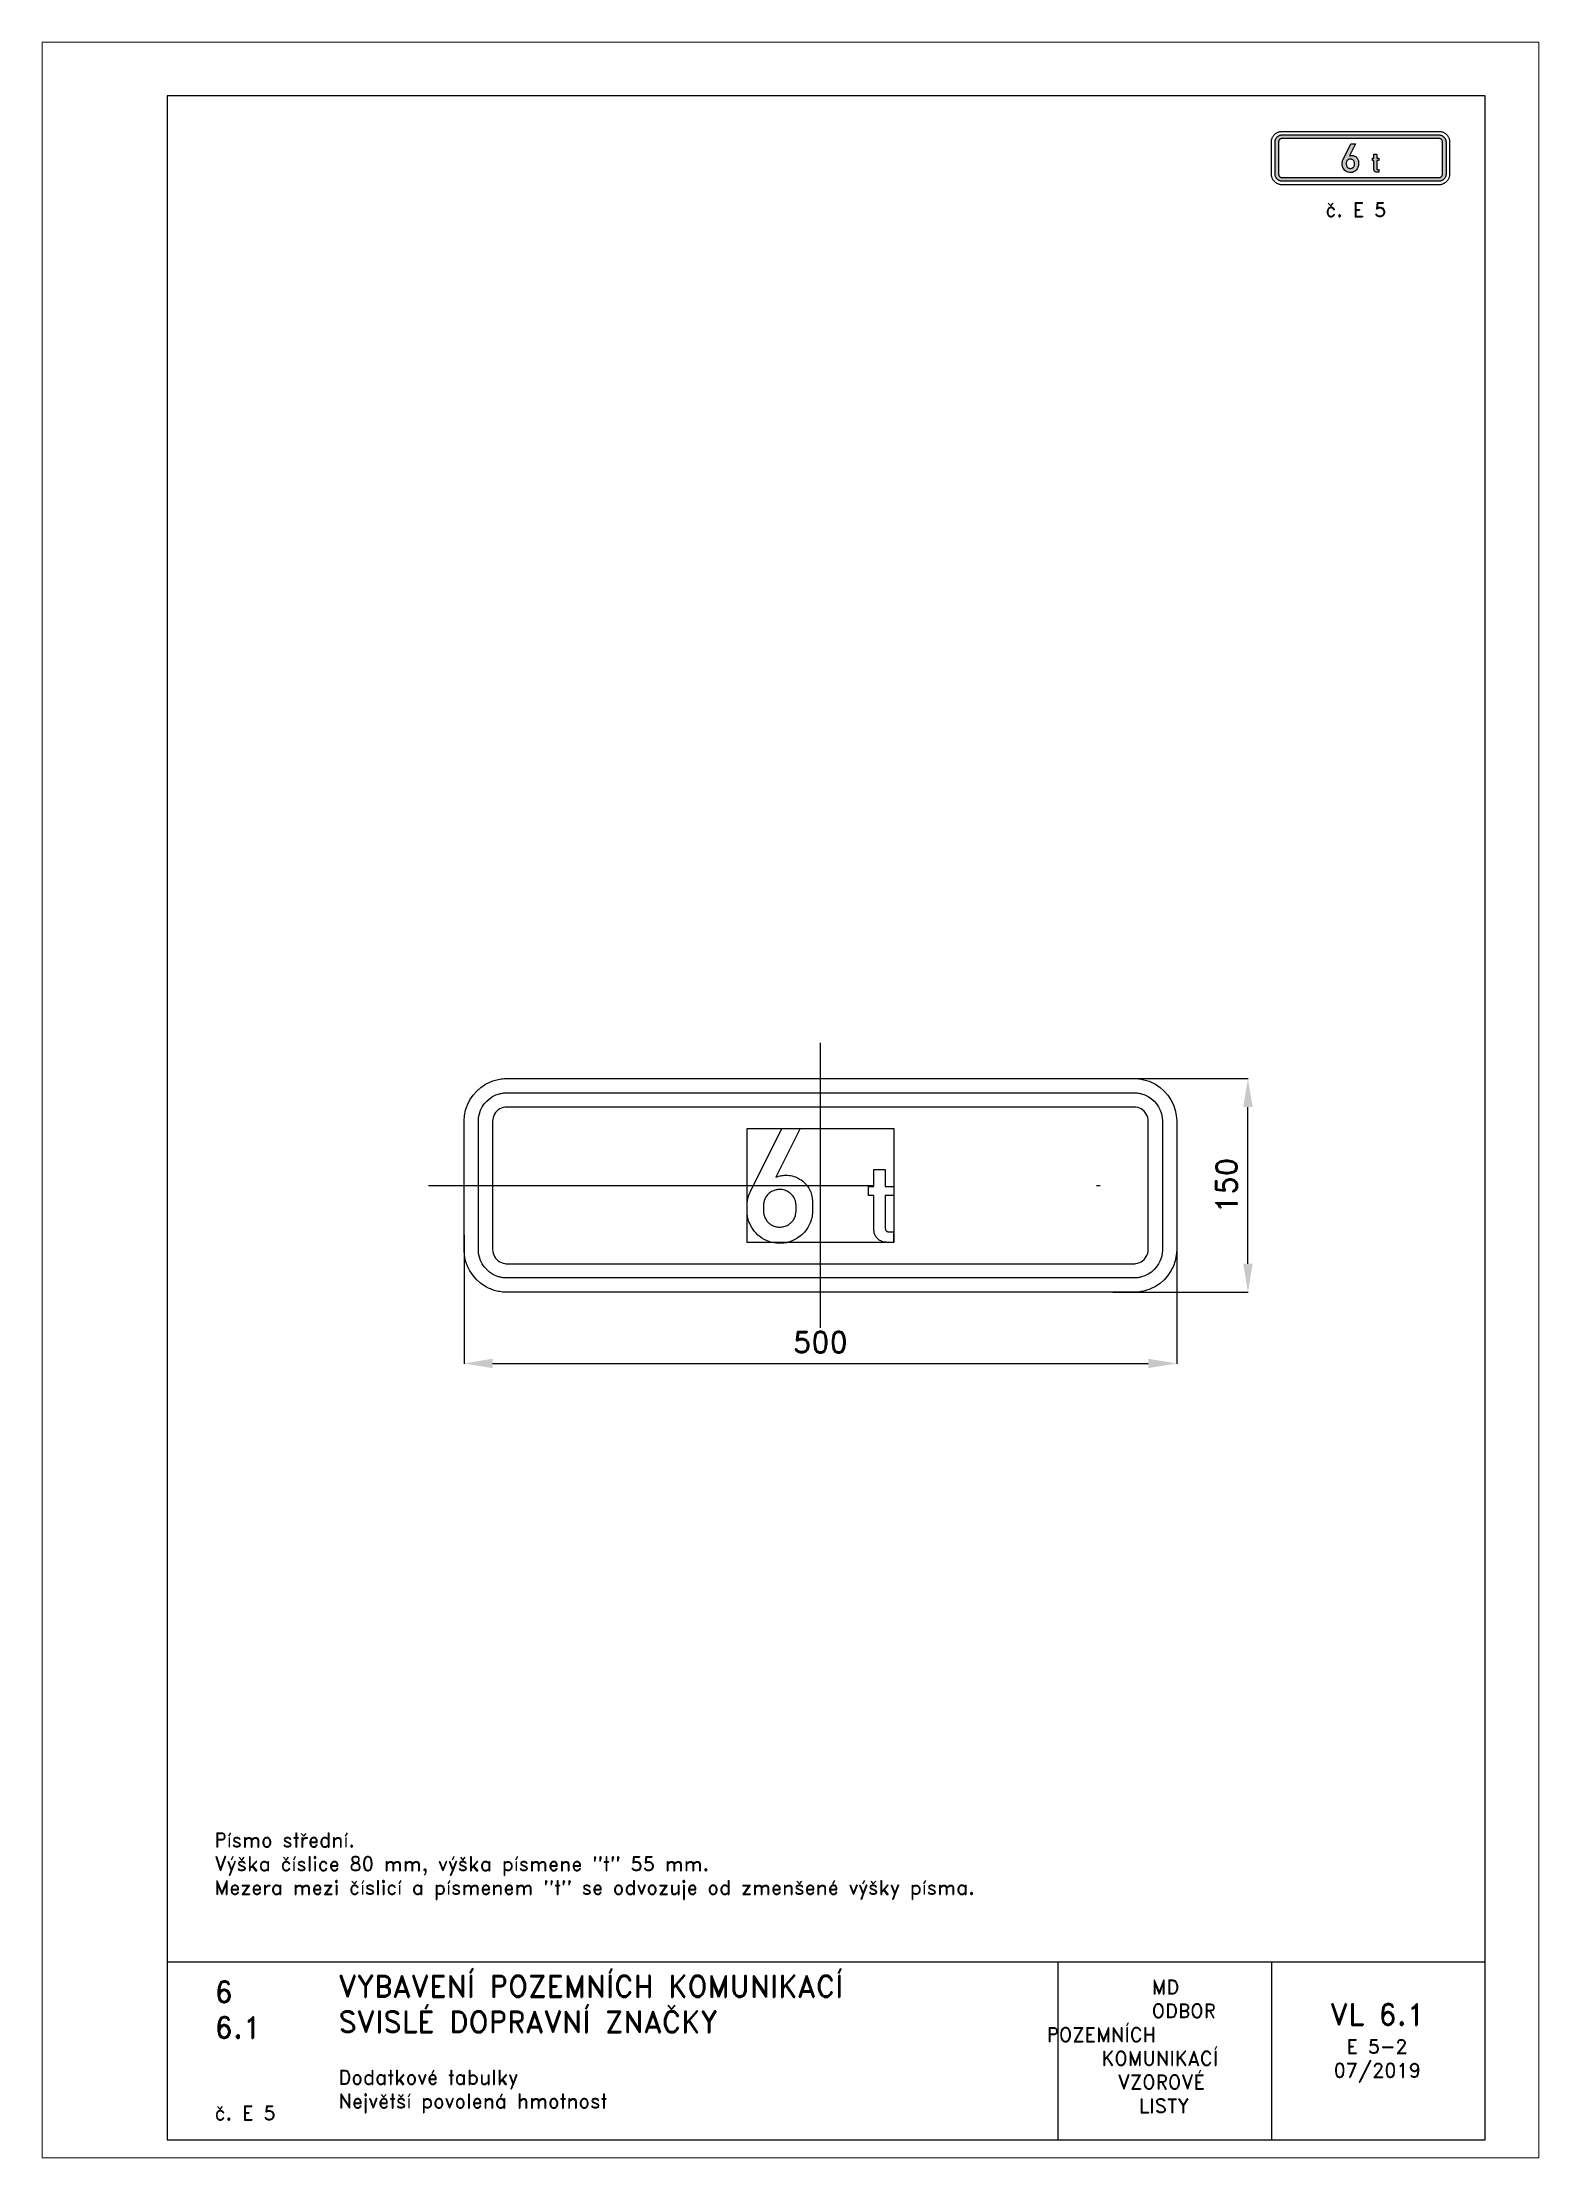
# Paper-space layout 'E 5-2' of a CAD drawing. Header units: millimetres. Extents: x 0 to 210, y 0 to 297.
# The model-space entities are those that its viewports show. They can reach past a viewport. Long polylines and large blocks are cut down to what shows.
import ezdxf

# ---------------------------------------------------------------- set-up
doc = ezdxf.new("R2010")
doc.units = ezdxf.units.MM
doc.header["$LTSCALE"] = 5
doc.linetypes.add('ČERCHOVANÁX2', pattern=[2, 1, -0.5, 0, -0.5])
doc.linetypes.add('ČÁRKOVANÁX2', pattern=[1.5, 1, -0.5])
for name, color, linetype in [('Kóty', 2, 'Continuous'), ('Rozpiska', 7, 'Continuous'), ('Značka', 7, 'Continuous')]:
    doc.layers.add(name, color=color, linetype=linetype)
doc.layers.add('Rámeček', color=6, linetype='Continuous', plot=False)
doc.styles.get("Standard").update_dxf_attribs({"font": 'romand.shx', "height": 15})
doc.dimstyles.get("Standard").update_dxf_attribs({"dimtxt": 15, "dimasz": 20, "dimexe": 0.18, "dimexo": 0.0625, "dimgap": 7.5, "dimtad": 1, "dimdec": 0, "dimzin": 0, "dimdsep": 46, "dimtxsty": 'Standard', "dimcen": 0.09, "dimadec": 0, "dimazin": 0, "dimtfac": 1, "dimtdec": 0, "dimtofl": 0, "dimtmove": 0, "dimatfit": 3, "dimfxl": 1, "dimtolj": 1, "dimtzin": 0, "dimarcsym": 0})

psp = doc.layouts.new('E 5-2')

# ---------------------------------------------------------------- texts
at = {"layer": 'Rozpiska', "color": 7, "attachment_point": 1}
for s, width, gutter_width, heights, insert, char_height in [('\\pi7.54762;č. E 5', 25, 75, [0], (172.5, 274.5), 2), ('\\PPísmo střední.{\\H1.83333x; }\\PVýška číslice 80 mm, výška písmene "t" 55 mm.{\\H1.74603x; }\\PMezera mezi číslicí a písmenem "t" se odvozuje od zmenšené výšky písma.{\\H1.9418x; }', 166.2378, 100, [0], (24.17, 48.94), 2), ('6', 149.0422, 100, [0], (24.17, 24.77), 3), ('{\\C6;VYBAVENÍ POZEMNÍCH KOMUNIKACÍ\\P}SVISLÉ DOPRAVNÍ ZNAČKY{\\H1.34524x; }', 149.0422, 100, [0], (41.56, 25.56), 3), ('\\pi14.7414;{\\C6;MD\\P\\pi2.36044;}ODBOR POZEMNÍCH{\\H1.57143x; }\\P\\pi7.69378;KOMUNIKACÍ{\\H1.5x; }\\P\\pi9.97949;{\\C6;VZOROVÉ\\H1.47619x; \\H0.67742x;\\P\\pi12.93187;LISTY\\H1.26984x; }', 33.1018, 100, [0], (140.95, 24.95), 2), ('\\pi1.03113;{\\H1.5x;\\C6;VL 6.1\\P\\pi3.36444;\\H0.66667x;E 5-2\\H1.66666x; \\H0.6x;\\P\\pi1.5549;07/2019\\H1.80159x; }', 16.0623, 100, [0], (179.66, 21.61), 2), ('6.1', 149.0422, 100, [0], (24.17, 19.78), 3), ('{\\C6;Dodatkové tabulky\\P}Největší povolená hmotnost{\\H1.83333x; }', 149.0422, 100, [0], (41.56, 12.29), 2), ('{\\C6;č. E 5}', 18.3305, 100, [2.67], (24.17, 7.28), 2)]:
    psp.add_mtext_dynamic_manual_height_columns(s, width=width, gutter_width=gutter_width, heights=heights, dxfattribs=dict(at, insert=insert, char_height=char_height))

msp = doc.modelspace()

# ---------------------------------------------------------------- blocks, each defined once
blk = doc.blocks.new('*D0')
at = {"layer": 'Defpoints', "color": 0, "transparency": 16777216}
for p in [(205, 75), (300, 75), (205, -75)]:
    blk.add_point(p, dxfattribs=at)
at = {"layer": 'Kóty', "color": 0, "lineweight": -2, "transparency": 16777216}
for p, q in [((205.1, 75), (300.2, 75)), ((300, -55), (300, 55)), ((205.1, -75), (300.2, -75))]:
    blk.add_line(p, q, dxfattribs=at)
at = {"layer": 'Kóty', "color": 0, "transparency": 16777216}
for points in [[(296.7, 55), (303.3, 55), (300, 75)], [(296.7, -55), (303.3, -55), (300, -75)]]:
    blk.add_solid(points, dxfattribs=at)
at = {"layer": 'Kóty', "color": 0, "transparency": 16777216, "insert": (285, 0), "char_height": 15, "attachment_point": 5, "rotation": 90}
blk.add_mtext('\\A1;150', dxfattribs=at)
blk = doc.blocks.new('*D1')
at = {"layer": 'Defpoints', "color": 0, "transparency": 16777216}
for p in [(-250, -34.7), (250, -34.7), (250, -125)]:
    blk.add_point(p, dxfattribs=at)
at = {"layer": 'Kóty', "color": 0, "lineweight": -2, "transparency": 16777216}
for p, q in [((-250, -34.8), (-250, -125.2)), ((250, -34.8), (250, -125.2)), ((-230, -125), (230, -125))]:
    blk.add_line(p, q, dxfattribs=at)
at = {"layer": 'Kóty', "color": 0, "transparency": 16777216}
for points in [[(-230, -121.7), (-230, -128.3), (-250, -125)], [(230, -121.7), (230, -128.3), (250, -125)]]:
    blk.add_solid(points, dxfattribs=at)
at = {"layer": 'Kóty', "color": 0, "transparency": 16777216, "insert": (0, -110), "char_height": 15, "attachment_point": 5}
blk.add_mtext('\\A1;500', dxfattribs=at)

# ---------------------------------------------------------------- dimensions: what is measured, and where the dimension line sits
at = {"layer": 'Kóty'}
dim = msp.add_linear_dim(base=(300, 75), p1=(205, -75), p2=(205, 75), angle=90, dimstyle='Standard', dxfattribs=at)
dim.commit()
dim.dimension.update_dxf_attribs({"geometry": '*D0', "text_midpoint": (285, 0)})
dim = msp.add_linear_dim(base=(250, -125), p1=(-250, -34.746), p2=(250, -34.746), dimstyle='Standard', dxfattribs=at)
dim.commit()
dim.dimension.update_dxf_attribs({"geometry": '*D1', "text_midpoint": (0, -110)})

# ---------------------------------------------------------------- linework, layer by layer
at = {"layer": 'Značka', "color": 6, "linetype": 'ČERCHOVANÁX2', "ltscale": 2.5}
for points in [[(0, -100), (0, 100)], [(-275, 0), (275, 0)]]:
    msp.add_lwpolyline(points, dxfattribs=at)
at = {"layer": 'Značka', "color": 5}
for points in [[(-220, -75), (-220.12, -75), (-220.24, -74.999, -0.0321804), (-224.11, -74.728, -0.0354327), (-227.92, -73.937, -0.0362829), (-231.6, -72.692, -0.0344603), (-235.07, -70.941), (-238.3, -68.785), (-241.21, -66.213), (-243.79, -63.302), (-245.94, -60.068), (-247.68, -56.595), (-248.94, -52.916), (-249.74, -49.108), (-250, -45.236), (-250, -45.118), (-250, -45), (-250, 45), (-250, 45.118), (-250, 45.236), (-249.73, 49.109), (-248.94, 52.916), (-247.69, 56.598), (-245.94, 60.068), (-243.79, 63.301), (-241.21, 66.213), (-238.3, 68.788), (-235.07, 70.941), (-231.6, 72.68, -0.0334197), (-227.92, 73.937, -0.0341346), (-224.11, 74.741, -0.0367414), (-220.24, 74.999), (-220.12, 75), (-220, 75), (220, 75), (220.12, 75), (220.24, 74.999, -0.0321804), (224.11, 74.728, -0.0354327), (227.92, 73.937, -0.0362829), (231.6, 72.692), (235.07, 70.941), (238.3, 68.785), (241.21, 66.213), (243.79, 63.302), (245.94, 60.068), (247.68, 56.595), (248.94, 52.916), (249.74, 49.108), (250, 45.236), (250, 45.118), (250, 45), (250, -45), (250, -45.118), (250, -45.236), (249.73, -49.109), (248.94, -52.916), (247.69, -56.598), (245.94, -60.068), (243.79, -63.301), (241.21, -66.213), (238.3, -68.788), (235.07, -70.941), (231.6, -72.68, -0.0334197), (227.92, -73.937, -0.0341346), (224.11, -74.741, -0.0367414), (220.24, -74.999), (220.12, -75), (220, -75), (-220, -75)], [(-220, -65), (-220.08, -65), (-220.16, -64.999, -0.0321848), (-222.74, -64.818, -0.0354579), (-225.28, -64.291, -0.0362712), (-227.73, -63.461), (-230.05, -62.294), (-232.2, -60.857), (-234.14, -59.142), (-235.86, -57.201), (-237.29, -55.045), (-238.45, -52.73), (-239.29, -50.277), (-239.83, -47.738), (-240, -45.157), (-240, -45.079), (-240, -45), (-240, 45), (-240, 45.079), (-240, 45.157), (-239.82, 47.74), (-239.29, 50.277), (-238.46, 52.732), (-237.29, 55.045), (-235.86, 57.201), (-234.14, 59.142), (-232.2, 60.859), (-230.05, 62.294), (-227.73, 63.453), (-225.28, 64.291, -0.0341625), (-222.74, 64.827, -0.0367465), (-220.16, 64.999), (-220.08, 65), (-220, 65), (220, 65), (220.08, 65), (220.16, 64.999, -0.0321848), (222.74, 64.818, -0.0354579), (225.28, 64.291), (227.73, 63.461), (230.05, 62.294), (232.2, 60.857), (234.14, 59.142), (235.86, 57.201), (237.29, 55.045), (238.45, 52.73), (239.29, 50.277), (239.83, 47.738), (240, 45.157), (240, 45.079), (240, 45), (240, -45), (240, -45.079), (240, -45.157), (239.82, -47.74), (239.29, -50.277), (238.46, -52.732), (237.29, -55.045), (235.86, -57.201), (234.14, -59.142), (232.2, -60.859), (230.05, -62.294), (227.73, -63.453), (225.28, -64.291, -0.0341625), (222.74, -64.827, -0.0367465), (220.16, -64.999), (220.08, -65), (220, -65), (-220, -65)], [(-220, -55), (220, -55), (220.04, -55), (220.08, -55, 0.0321716), (221.37, -54.909), (222.64, -54.646), (223.87, -54.231), (225.02, -53.647), (226.1, -52.928), (227.07, -52.071), (227.93, -51.101), (228.65, -50.023), (229.23, -48.865), (229.65, -47.639), (229.91, -46.369), (230, -45.079), (230, -45.039), (230, -45), (230, 45), (230, 45.039), (230, 45.079), (229.91, 46.37), (229.65, 47.639), (229.23, 48.866), (228.65, 50.023), (227.93, 51.1), (227.07, 52.071), (226.1, 52.929), (225.02, 53.647), (223.87, 54.227), (222.64, 54.646), (221.37, 54.914, 0.0367311), (220.08, 55), (220.04, 55), (220, 55), (-220, 55), (-220.04, 55), (-220.08, 55, 0.0321716), (-221.37, 54.909), (-222.64, 54.646), (-223.87, 54.231), (-225.02, 53.647), (-226.1, 52.928), (-227.07, 52.071), (-227.93, 51.101), (-228.65, 50.023), (-229.23, 48.865), (-229.65, 47.639), (-229.91, 46.369), (-230, 45.079), (-230, 45.039), (-230, 45), (-230, -45), (-230, -45.039), (-230, -45.079), (-229.91, -46.37), (-229.65, -47.639), (-229.23, -48.866), (-228.65, -50.023), (-227.93, -51.1), (-227.07, -52.071), (-226.1, -52.929), (-225.02, -53.647), (-223.87, -54.227), (-222.64, -54.646), (-221.37, -54.914, 0.0367311), (-220.08, -55), (-220.04, -55), (-220, -55)], [(-14.153, 39.975), (-31.32, 5.783), (-30.332, 6.108), (-29.336, 6.408, -0.0391401), (-26.222, 7.03, -0.0459422), (-23.045, 7.117, -0.0661268), (-18.666, 6.336, -0.0620523), (-14.603, 4.467, -0.0644865), (-10.925, 1.644, -0.0674591), (-8.111, -2.033, -0.0606356), (-6.426, -5.766, -0.0629757), (-5.703, -9.767), (-5.675, -10.213), (-5.653, -10.658), (-5.653, -18.392), (-5.661, -18.958), (-5.678, -19.525, -0.05761), (-6.396, -24.013, -0.0561059), (-8.111, -28.25, -0.0655482), (-11.191, -32.789, -0.0611255), (-15.32, -36.425, -0.0693267), (-20.884, -39.396, -0.0744989), (-27.053, -40.675, -0.0866068), (-34.363, -40.02, -0.0853351), (-41.053, -36.958, -0.0801229), (-46.246, -32.343, -0.0761671), (-49.778, -26.367, -0.0445122), (-50.94, -22.924, -0.0550017), (-51.395, -19.358), (-51.403, -18.871), (-51.403, -18.383), (-51.403, -13.033), (-51.362, -12.6), (-51.32, -12.167), (-51.082, -10.354), (-50.703, -8.567), (-50.207, -6.93), (-49.57, -5.342), (-49.323, -4.794), (-49.07, -4.25), (-27.07, 39.975), (-14.153, 39.975)], [(51.335, -39.994), (46.379, -39.994), (45.995, -39.973), (45.612, -39.943, -0.0635391), (43.353, -39.435, -0.0716522), (41.303, -38.344, -0.0793021), (39.448, -36.602, -0.0717735), (38.187, -34.385), (37.81, -33.306), (37.619, -32.191), (37.602, -31.922), (37.591, -31.653), (37.591, -7.097), (33.632, -7.097), (33.632, -0.681), (37.591, -0.681), (37.591, 11.075), (45.428, 11.075), (45.428, -0.681), (51.398, -0.681), (51.404, -7.097), (45.428, -7.097), (45.428, -30.048), (45.444, -30.197), (45.463, -30.346), (45.614, -31.008), (45.921, -31.618, 0.10203), (46.565, -32.272, 0.119746), (47.405, -32.592), (47.568, -32.614), (47.731, -32.627), (51.335, -32.627), (51.335, -39.994)], [(-39.986, -13.667), (-39.986, -18.442), (-39.938, -18.8), (-39.886, -19.158, 0.0461221), (-39.234, -21.835, 0.0659101), (-38.011, -24.292, 0.06563), (-36.422, -26.219, 0.0589197), (-34.395, -27.708, 0.0672262), (-31.662, -28.885, 0.0693614), (-28.72, -29.283, 0.072192), (-25.584, -28.9, 0.0687137), (-22.678, -27.667, 0.0448498), (-21.052, -26.556, 0.0477507), (-19.661, -25.167, 0.0634524), (-18.23, -22.97, 0.0656433), (-17.403, -20.492), (-17.223, -19.445), (-17.103, -18.392), (-17.103, -13.75), (-17.154, -13.183), (-17.22, -12.617, 0.0512684), (-17.762, -10.377, 0.0555455), (-18.77, -8.292, 0.0750114), (-20.749, -5.864, 0.0723752), (-23.345, -4.108, 0.0440935), (-25.084, -3.383, 0.0437388), (-26.911, -2.975, 0.0185465), (-27.713, -2.887, 0.0179315), (-28.52, -2.858, 0.0575991), (-31.147, -3.15, 0.0608677), (-33.645, -4.05, 0.0692682), (-36.106, -5.643, 0.0705767), (-38.036, -7.85, 0.0640813), (-39.287, -10.267, 0.0607441), (-39.903, -12.9), (-39.948, -13.283), (-39.986, -13.667)]]:
    msp.add_lwpolyline(points, format="xyb", dxfattribs=at)
at = {"layer": 'Značka', "color": 6, "linetype": 'ČÁRKOVANÁX2', "ltscale": 1.25}
msp.add_lwpolyline([(-51.403, -40), (-51.403, 40), (51.403, 40), (51.403, -40), (-51.403, -40)], dxfattribs=at)

msp.set_redraw_order([(e.dxf.handle, doc.entitydb.next_handle()) for e in msp.query("TEXT MTEXT ATTDEF DIMENSION ARC_DIMENSION")])  # texts and dimensions are drawn at this point

# ---------------------------------------------------------------- hatches: boundary and pattern name
at = {"layer": 'Značka'}
h = psp.add_hatch(color=249, dxfattribs=at)
h.dxf.hatch_style = 1
edge = h.paths.add_edge_path()
edge.add_line((174, 277.5), (174, 277.5))
edge.add_line((174, 277.5), (173.99, 277.5))
edge.add_arc((174, 278.51), 1.01, 262.3274, 269.7001, ccw=False)
edge.add_arc((173.99, 278.42), 0.915, 254.1882, 262.3077, ccw=False)
edge.add_arc((173.96, 278.4), 0.894, 247.1604, 255.4661, ccw=False)
edge.add_arc((173.98, 278.45), 0.942, 239.2943, 247.1802, ccw=False)
edge.add_arc((173.98, 278.47), 0.961, 232.4414, 240.1662, ccw=False)
edge.add_arc((173.97, 278.46), 0.95, 224.6309, 232.4437, ccw=False)
edge.add_arc((173.96, 278.47), 0.948, 217.5777, 225.414, ccw=False)
edge.add_arc((173.96, 278.47), 0.947, 209.743, 217.588, ccw=False)
edge.add_arc((173.96, 278.48), 0.951, 202.675, 210.4749, ccw=False)
edge.add_arc((173.97, 278.49), 0.97, 195.0407, 202.6963, ccw=False)
edge.add_arc((173.95, 278.5), 0.953, 188.0092, 195.8227, ccw=False)
edge.add_arc((173.88, 278.49), 0.881, 179.6237, 188.0457, ccw=False)
edge.add_line((173, 278.49), (173, 278.5))
edge.add_line((173, 278.5), (173, 278.5))
edge.add_line((173, 278.5), (173, 283))
edge.add_line((173, 283), (173, 283))
edge.add_line((173, 283), (173, 283.01))
edge.add_arc((174.01, 283), 1.01, 172.3028, 179.6805, ccw=False)
edge.add_arc((173.92, 283.01), 0.915, 164.1838, 172.303, ccw=False)
edge.add_arc((173.9, 283.04), 0.894, 157.1856, 165.497, ccw=False)
edge.add_arc((173.94, 283.02), 0.941, 149.2816, 157.1729, ccw=False)
edge.add_arc((173.97, 283.02), 0.962, 142.4368, 150.1586, ccw=False)
edge.add_arc((173.96, 283.03), 0.951, 134.6334, 142.4412, ccw=False)
edge.add_arc((173.97, 283.04), 0.948, 127.5914, 135.4295, ccw=False)
edge.add_arc((173.97, 283.04), 0.947, 119.7276, 127.5667, ccw=False)
edge.add_arc((173.98, 283.04), 0.952, 112.6974, 120.4921, ccw=False)
edge.add_arc((173.99, 283.03), 0.971, 105.0341, 112.6886, ccw=False)
edge.add_arc((174, 283.05), 0.951, 98.0106, 105.8304, ccw=False)
edge.add_arc((173.99, 283.12), 0.881, 89.6022, 98.02, ccw=False)
edge.add_line((173.99, 284), (174, 284))
edge.add_line((174, 284), (174, 284))
edge.add_line((174, 284), (196, 284))
edge.add_line((196, 284), (196, 284))
edge.add_line((196, 284), (196.01, 284))
edge.add_arc((196, 282.99), 1.01, 82.2997, 89.6743, ccw=False)
edge.add_arc((196.01, 283.08), 0.916, 74.2184, 82.3388, ccw=False)
edge.add_arc((196.04, 283.1), 0.893, 67.1328, 75.437, ccw=False)
edge.add_arc((196.02, 283.05), 0.944, 59.3536, 67.2401, ccw=False)
edge.add_arc((196.02, 283.03), 0.959, 52.3769, 60.1078, ccw=False)
edge.add_arc((196.03, 283.04), 0.95, 44.6165, 52.4288, ccw=False)
edge.add_arc((196.04, 283.03), 0.949, 37.6294, 45.4615, ccw=False)
edge.add_arc((196.04, 283.03), 0.947, 29.6371, 37.4728, ccw=False)
edge.add_arc((196.04, 283.02), 0.952, 22.7169, 30.5122, ccw=False)
edge.add_arc((196.03, 283.01), 0.97, 15.0703, 22.736, ccw=False)
edge.add_line((196.96, 283.26), (196.99, 283.14))
edge.add_arc((196.12, 283.01), 0.882, -0.4372, 7.974, ccw=False)
edge.add_line((197, 283.01), (197, 283))
edge.add_line((197, 283), (197, 283))
edge.add_line((197, 283), (197, 278.5))
edge.add_line((197, 278.5), (197, 278.5))
edge.add_line((197, 278.5), (197, 278.49))
edge.add_line((197, 278.49), (196.99, 278.36))
edge.add_line((196.99, 278.36), (196.96, 278.24))
edge.add_line((196.96, 278.24), (196.92, 278.11))
edge.add_line((196.92, 278.11), (196.86, 278))
edge.add_arc((196.03, 278.47), 0.96, 322.5812, 330.3089, ccw=False)
edge.add_arc((196.04, 278.47), 0.952, 314.5509, 322.3582, ccw=False)
edge.add_arc((196.03, 278.46), 0.947, 307.5888, 315.4321, ccw=False)
edge.add_arc((196.03, 278.46), 0.946, 299.8028, 307.6388, ccw=False)
edge.add_arc((196.02, 278.46), 0.954, 292.647, 300.4435, ccw=False)
edge.add_arc((196.01, 278.47), 0.97, 285.0546, 292.711, ccw=False)
edge.add_arc((196, 278.45), 0.952, 278.0062, 285.8256, ccw=False)
edge.add_arc((196.01, 278.38), 0.881, 269.6053, 278.0229, ccw=False)
edge.add_line((196.01, 277.5), (196, 277.5))
edge.add_line((196, 277.5), (196, 277.5))
edge.add_line((196, 277.5), (174, 277.5))
edge = h.paths.add_edge_path(flags=16)
edge.add_line((174, 278), (196, 278))
edge.add_line((196, 278), (196, 278))
edge.add_line((196, 278), (196, 278))
edge.add_arc((196, 278.5), 0.503, 270.3483, 277.7219)
edge.add_arc((196.01, 278.46), 0.458, 277.6377, 285.762)
edge.add_arc((196.02, 278.45), 0.447, 284.4853, 292.8033)
edge.add_arc((196.01, 278.47), 0.468, 292.9752, 300.8701)
edge.add_line((196.25, 278.07), (196.3, 278.1))
edge.add_line((196.3, 278.1), (196.35, 278.15))
edge.add_line((196.35, 278.15), (196.4, 278.19))
edge.add_line((196.4, 278.19), (196.43, 278.25))
edge.add_line((196.43, 278.25), (196.46, 278.31))
edge.add_line((196.46, 278.31), (196.48, 278.37))
edge.add_line((196.48, 278.37), (196.5, 278.43))
edge.add_line((196.5, 278.43), (196.5, 278.5))
edge.add_line((196.5, 278.5), (196.5, 278.5))
edge.add_line((196.5, 278.5), (196.5, 278.5))
edge.add_line((196.5, 278.5), (196.5, 283))
edge.add_line((196.5, 283), (196.5, 283))
edge.add_line((196.5, 283), (196.5, 283))
edge.add_line((196.5, 283), (196.5, 283.07))
edge.add_line((196.5, 283.07), (196.48, 283.13))
edge.add_line((196.48, 283.13), (196.46, 283.19))
edge.add_line((196.46, 283.19), (196.43, 283.25))
edge.add_line((196.43, 283.25), (196.4, 283.31))
edge.add_line((196.4, 283.31), (196.35, 283.35))
edge.add_line((196.35, 283.35), (196.3, 283.4))
edge.add_line((196.3, 283.4), (196.25, 283.43))
edge.add_line((196.25, 283.43), (196.19, 283.46))
edge.add_arc((196.01, 283.01), 0.487, 67.3212, 74.9725)
edge.add_arc((196, 283.02), 0.476, 74.1753, 81.9928)
edge.add_arc((196.01, 283.06), 0.44, 81.977, 90.3949)
edge.add_line((196, 283.5), (196, 283.5))
edge.add_line((196, 283.5), (196, 283.5))
edge.add_line((196, 283.5), (174, 283.5))
edge.add_line((174, 283.5), (174, 283.5))
edge.add_line((174, 283.5), (174, 283.5))
edge.add_arc((174, 283), 0.503, 90.3459, 97.7181)
edge.add_arc((173.99, 283.04), 0.458, 97.6495, 105.7681)
edge.add_arc((173.98, 283.05), 0.447, 104.5318, 112.8417)
edge.add_arc((173.99, 283.03), 0.471, 112.8382, 120.7268)
edge.add_arc((173.99, 283.01), 0.481, 119.8429, 127.5618)
edge.add_arc((173.99, 283.02), 0.476, 127.5612, 135.3603)
edge.add_arc((173.98, 283.02), 0.474, 134.5518, 142.3941)
edge.add_arc((173.98, 283.02), 0.473, 142.4441, 150.2985)
edge.add_arc((173.98, 283.01), 0.476, 149.4927, 157.2981)
edge.add_arc((173.99, 283.01), 0.486, 157.3087, 164.9544)
edge.add_arc((173.98, 283), 0.477, 164.1801, 171.988)
edge.add_arc((173.94, 283.01), 0.44, 171.9749, 180.397)
edge.add_line((173.5, 283), (173.5, 283))
edge.add_line((173.5, 283), (173.5, 283))
edge.add_line((173.5, 283), (173.5, 278.5))
edge.add_line((173.5, 278.5), (173.5, 278.5))
edge.add_line((173.5, 278.5), (173.5, 278.5))
edge.add_line((173.5, 278.5), (173.5, 278.43))
edge.add_line((173.5, 278.43), (173.52, 278.37))
edge.add_line((173.52, 278.37), (173.54, 278.31))
edge.add_line((173.54, 278.31), (173.57, 278.25))
edge.add_line((173.57, 278.25), (173.6, 278.19))
edge.add_arc((173.98, 278.49), 0.476, 217.5612, 225.3681)
edge.add_arc((173.98, 278.48), 0.474, 224.5884, 232.4238)
edge.add_arc((173.98, 278.48), 0.474, 232.4133, 240.2556)
edge.add_arc((173.99, 278.48), 0.476, 239.4974, 247.2933)
edge.add_arc((173.99, 278.49), 0.485, 247.3053, 254.9578)
edge.add_arc((174, 278.48), 0.476, 254.176, 261.9922)
edge.add_arc((173.99, 278.44), 0.44, 261.9777, 270.3941)
edge.add_line((174, 278), (174, 278))
edge.add_line((174, 278), (174, 278))
h = psp.add_hatch(color=249, dxfattribs=at)
h.dxf.hatch_style = 1
edge = h.paths.add_edge_path()
edge.add_line((187.57, 278.75), (187.32, 278.75))
edge.add_line((187.32, 278.75), (187.3, 278.75))
edge.add_line((187.3, 278.75), (187.28, 278.75))
edge.add_arc((187.32, 279.21), 0.457, 250.055, 264.5975, ccw=False)
edge.add_arc((187.31, 279.16), 0.407, 233.7816, 250.175, ccw=False)
edge.add_arc((187.29, 279.17), 0.404, 217.731, 235.8677, ccw=False)
edge.add_arc((187.32, 279.19), 0.446, 201.4201, 217.8412, ccw=False)
edge.add_line((186.91, 279.03), (186.89, 279.08))
edge.add_line((186.89, 279.08), (186.88, 279.14))
edge.add_line((186.88, 279.14), (186.88, 279.15))
edge.add_line((186.88, 279.15), (186.88, 279.17))
edge.add_line((186.88, 279.17), (186.88, 280.4))
edge.add_line((186.88, 280.4), (186.68, 280.4))
edge.add_line((186.68, 280.4), (186.68, 280.72))
edge.add_line((186.68, 280.72), (186.88, 280.72))
edge.add_line((186.88, 280.72), (186.88, 281.3))
edge.add_line((186.88, 281.3), (187.27, 281.3))
edge.add_line((187.27, 281.3), (187.27, 280.72))
edge.add_line((187.27, 280.72), (187.57, 280.72))
edge.add_line((187.57, 280.72), (187.57, 280.4))
edge.add_line((187.57, 280.4), (187.27, 280.4))
edge.add_line((187.27, 280.4), (187.27, 279.25))
edge.add_line((187.27, 279.25), (187.27, 279.24))
edge.add_line((187.27, 279.24), (187.27, 279.23))
edge.add_line((187.27, 279.23), (187.28, 279.2))
edge.add_line((187.28, 279.2), (187.3, 279.17))
edge.add_arc((187.39, 279.23), 0.114, 212.9071, 236.2101)
edge.add_arc((187.38, 279.21), 0.0952, 235.4887, 262.8024)
edge.add_line((187.37, 279.12), (187.38, 279.12))
edge.add_line((187.38, 279.12), (187.39, 279.12))
edge.add_line((187.39, 279.12), (187.57, 279.12))
edge.add_line((187.57, 279.12), (187.57, 278.75))
edge = h.paths.add_edge_path()
edge.add_line((184.29, 282.75), (183.43, 281.04))
edge.add_line((183.43, 281.04), (183.48, 281.06))
edge.add_line((183.48, 281.06), (183.53, 281.07))
edge.add_arc((183.81, 280.09), 1.02, 96.8129, 105.7786, ccw=False)
edge.add_arc((183.79, 280.24), 0.867, 86.3077, 96.8295, ccw=False)
edge.add_arc((183.81, 280.26), 0.845, 72.321, 87.4541, ccw=False)
edge.add_arc((183.79, 280.2), 0.904, 58.1958, 72.3989, ccw=False)
edge.add_arc((183.82, 280.19), 0.902, 45.113, 59.8718, ccw=False)
edge.add_arc((183.85, 280.22), 0.862, 29.7082, 45.1453, ccw=False)
edge.add_arc((183.87, 280.21), 0.847, 17.3536, 31.2333, ccw=False)
edge.add_arc((183.91, 280.22), 0.81, 3.0361, 17.4501, ccw=False)
edge.add_line((184.71, 280.26), (184.72, 280.24))
edge.add_line((184.72, 280.24), (184.72, 280.22))
edge.add_line((184.72, 280.22), (184.72, 279.83))
edge.add_line((184.72, 279.83), (184.72, 279.8))
edge.add_line((184.72, 279.8), (184.72, 279.77))
edge.add_arc((183.73, 279.82), 0.989, 344.3164, 357.505, ccw=False)
edge.add_arc((183.7, 279.82), 1.02, 331.541, 344.386, ccw=False)
edge.add_arc((183.66, 279.81), 1.05, 318.3401, 333.3412, ccw=False)
edge.add_arc((183.6, 279.86), 1.13, 304.3714, 318.3629, ccw=False)
edge.add_arc((183.56, 279.85), 1.14, 290.1692, 306.0324, ccw=False)
edge.add_arc((183.59, 279.78), 1.06, 273.1918, 290.2342, ccw=False)
edge.add_arc((183.56, 279.78), 1.07, 254.9801, 274.7795, ccw=False)
edge.add_arc((183.56, 279.8), 1.09, 235.6515, 255.1616, ccw=False)
edge.add_arc((183.53, 279.82), 1.09, 219.2108, 237.5345, ccw=False)
edge.add_arc((183.57, 279.86), 1.15, 201.8731, 219.2957, ccw=False)
edge.add_arc((183.45, 279.84), 1.02, 193.552, 203.7467, ccw=False)
edge.add_arc((183.25, 279.8), 0.819, 180.9749, 193.5677, ccw=False)
edge.add_line((182.43, 279.78), (182.43, 279.81))
edge.add_line((182.43, 279.81), (182.43, 279.83))
edge.add_line((182.43, 279.83), (182.43, 280.1))
edge.add_line((182.43, 280.1), (182.43, 280.12))
edge.add_line((182.43, 280.12), (182.43, 280.14))
edge.add_line((182.43, 280.14), (182.45, 280.23))
edge.add_line((182.45, 280.23), (182.46, 280.32))
edge.add_line((182.46, 280.32), (182.49, 280.4))
edge.add_line((182.49, 280.4), (182.52, 280.48))
edge.add_line((182.52, 280.48), (182.53, 280.51))
edge.add_line((182.53, 280.51), (182.55, 280.54))
edge.add_line((182.55, 280.54), (183.65, 282.75))
edge.add_line((183.65, 282.75), (184.29, 282.75))
edge = h.paths.add_edge_path(flags=16)
edge.add_line((183, 280.07), (183, 279.83))
edge.add_line((183, 279.83), (183, 279.81))
edge.add_line((183, 279.81), (183.01, 279.79))
edge.add_arc((183.75, 279.9), 0.748, 188.4068, 198.9697)
edge.add_arc((183.53, 279.83), 0.523, 198.9205, 214.0042)
edge.add_arc((183.5, 279.79), 0.478, 211.999, 227.0188)
edge.add_arc((183.54, 279.83), 0.535, 226.9557, 240.4435)
edge.add_arc((183.57, 279.84), 0.556, 239.0083, 254.3923)
edge.add_arc((183.56, 279.82), 0.538, 254.3602, 270.2312)
edge.add_arc((183.58, 279.84), 0.55, 268.7048, 285.2213)
edge.add_arc((183.57, 279.86), 0.577, 285.1296, 300.8529)
edge.add_arc((183.6, 279.85), 0.55, 299.2077, 309.4797)
edge.add_arc((183.62, 279.82), 0.516, 309.4911, 320.4265)
edge.add_arc((183.62, 279.83), 0.519, 319.6607, 334.1835)
edge.add_arc((183.64, 279.82), 0.5, 334.0329, 349.0556)
edge.add_line((184.13, 279.73), (184.14, 279.78))
edge.add_line((184.14, 279.78), (184.14, 279.83))
edge.add_line((184.14, 279.83), (184.14, 280.06))
edge.add_line((184.14, 280.06), (184.14, 280.09))
edge.add_line((184.14, 280.09), (184.14, 280.12))
edge.add_arc((183.58, 280.04), 0.563, 7.7323, 19.4719)
edge.add_arc((183.62, 280.06), 0.523, 19.4431, 32.1601)
edge.add_arc((183.61, 280.07), 0.525, 30.603, 47.7622)
edge.add_arc((183.6, 280.05), 0.544, 47.6454, 64.2037)
edge.add_arc((183.58, 280.07), 0.535, 62.319, 72.4179)
edge.add_arc((183.58, 280.07), 0.536, 72.4025, 82.4203)
edge.add_arc((183.58, 280.06), 0.544, 81.6132, 85.8633)
edge.add_arc((183.57, 280.04), 0.563, 85.8874, 89.9965)
edge.add_arc((183.57, 280.03), 0.576, 89.7495, 102.9357)
edge.add_arc((183.56, 280.06), 0.547, 102.8472, 116.7798)
edge.add_arc((183.54, 280.07), 0.532, 114.99, 130.8398)
edge.add_arc((183.54, 280.07), 0.522, 130.7565, 146.9047)
edge.add_arc((183.54, 280.05), 0.533, 145.3015, 159.9678)
edge.add_arc((183.56, 280.04), 0.559, 159.8801, 173.7845)
edge.add_line((183, 280.11), (183, 280.09))
edge.add_line((183, 280.09), (183, 280.07))

# ---------------------------------------------------------------- linework, layer by layer
at = {"layer": 'Rozpiska', "color": 7}
for p, q in [((17.5, 27.5), (202.5, 27.5)), ((142.5, 27.5), (142.5, 2.5)), ((172.5, 27.5), (172.5, 2.5))]:
    psp.add_line(p, q, dxfattribs=at)
psp.add_lwpolyline([(17.5, 2.5), (202.5, 2.5), (202.5, 289.5), (17.5, 289.5)], close=True, dxfattribs=at)
at = {"layer": 'Značka', "color": 7}
psp.add_lwpolyline([(174, 277), (173.99, 277), (173.99, 277, -0.03218), (173.79, 277.01, -0.035445), (173.6, 277.05, -0.036268), (173.42, 277.12, -0.034423), (173.25, 277.2, -0.033728), (173.08, 277.31, -0.034093), (172.94, 277.44, -0.034209), (172.81, 277.58, -0.034229), (172.7, 277.75, -0.03404), (172.62, 277.92, -0.033401), (172.55, 278.1, -0.034129), (172.51, 278.29, -0.036749), (172.5, 278.49), (172.5, 278.49), (172.5, 278.5), (172.5, 283), (172.5, 283.01), (172.5, 283.01, -0.032195), (172.51, 283.21, -0.035426), (172.55, 283.4, -0.036265), (172.62, 283.58, -0.034423), (172.7, 283.75, -0.033707), (172.81, 283.92, -0.034078), (172.94, 284.06, -0.034211), (173.08, 284.19, -0.034232), (173.25, 284.3, -0.034045), (173.42, 284.38, -0.033416), (173.6, 284.45, -0.034125), (173.79, 284.49, -0.036742), (173.99, 284.5), (173.99, 284.5), (174, 284.5), (196, 284.5), (196.01, 284.5), (196.01, 284.5, -0.032179), (196.21, 284.49, -0.035451), (196.4, 284.45, -0.036272), (196.58, 284.38, -0.034424), (196.75, 284.3, -0.033714), (196.91, 284.19, -0.03411), (197.06, 284.06, -0.034208), (197.19, 283.92, -0.034243), (197.3, 283.75, -0.034027), (197.38, 283.58, -0.03337), (197.45, 283.4, -0.034144), (197.49, 283.21, -0.03678), (197.5, 283.01), (197.5, 283.01), (197.5, 283), (197.5, 278.5), (197.5, 278.49), (197.5, 278.49, -0.032148), (197.49, 278.29, -0.035396), (197.45, 278.1, -0.036251), (197.38, 277.92, -0.034423), (197.3, 277.75, -0.033717), (197.19, 277.58, -0.034101), (197.06, 277.44, -0.034222), (196.91, 277.31, -0.03424), (196.75, 277.2, -0.034039), (196.58, 277.12, -0.033418), (196.4, 277.05, -0.034124), (196.21, 277.01, -0.03674), (196.01, 277), (196.01, 277), (196, 277), (174, 277)], format="xyb", dxfattribs=at)
at = {"layer": 'Značka', "color": 249}
for points in [[(174, 277.5), (174, 277.5), (173.99, 277.5, -0.032181), (173.86, 277.51, -0.035443), (173.74, 277.54, -0.036256), (173.61, 277.58, -0.034422), (173.5, 277.64, -0.033719), (173.39, 277.71, -0.034103), (173.29, 277.79, -0.034206), (173.21, 277.89, -0.034244), (173.14, 278, -0.034046), (173.08, 278.11, -0.033416), (173.04, 278.24, -0.034106), (173.01, 278.36, -0.036765), (173, 278.49), (173, 278.5), (173, 278.5), (173, 283), (173, 283), (173, 283.01, -0.032203), (173.01, 283.14, -0.035441), (173.04, 283.26, -0.036281), (173.08, 283.39, -0.034446), (173.14, 283.5, -0.033705), (173.21, 283.61, -0.034081), (173.29, 283.71, -0.034213), (173.39, 283.79, -0.034218), (173.5, 283.86, -0.034024), (173.61, 283.92, -0.033411), (173.74, 283.96, -0.034133), (173.86, 283.99, -0.036746), (173.99, 284), (174, 284), (174, 284), (196, 284), (196, 284), (196.01, 284, -0.032189), (196.14, 283.99, -0.035447), (196.26, 283.96, -0.03625), (196.39, 283.92, -0.034425), (196.5, 283.86, -0.033745), (196.61, 283.79, -0.034101), (196.71, 283.71, -0.034187), (196.79, 283.61, -0.034203), (196.86, 283.5, -0.034027), (196.92, 283.39, -0.03346), (196.96, 283.26), (196.99, 283.14, -0.036717), (197, 283.01), (197, 283), (197, 283), (197, 278.5), (197, 278.5), (197, 278.49), (196.99, 278.36), (196.96, 278.24), (196.92, 278.11), (196.86, 278, -0.033731), (196.79, 277.89, -0.034079), (196.71, 277.79, -0.034236), (196.61, 277.71, -0.034204), (196.5, 277.64, -0.034032), (196.39, 277.58, -0.03342), (196.26, 277.54, -0.034132), (196.14, 277.51, -0.036745), (196.01, 277.5), (196, 277.5), (196, 277.5), (174, 277.5)], [(174, 278), (196, 278), (196, 278), (196, 278, 0.032185), (196.07, 278, 0.035464), (196.13, 278.02, 0.03631), (196.19, 278.04, 0.034462), (196.25, 278.07), (196.3, 278.1), (196.35, 278.15), (196.4, 278.19), (196.43, 278.25), (196.46, 278.31), (196.48, 278.37), (196.5, 278.43), (196.5, 278.5), (196.5, 278.5), (196.5, 278.5), (196.5, 283), (196.5, 283), (196.5, 283), (196.5, 283.07), (196.48, 283.13), (196.46, 283.19), (196.43, 283.25), (196.4, 283.31), (196.35, 283.35), (196.3, 283.4), (196.25, 283.43), (196.19, 283.46, 0.033397), (196.13, 283.48, 0.034124), (196.07, 283.5, 0.036746), (196, 283.5), (196, 283.5), (196, 283.5), (174, 283.5), (174, 283.5), (174, 283.5, 0.032178), (173.93, 283.5, 0.035439), (173.87, 283.48, 0.036274), (173.81, 283.46, 0.034434), (173.75, 283.43, 0.033693), (173.69, 283.4, 0.034043), (173.65, 283.35, 0.034232), (173.6, 283.31, 0.034285), (173.57, 283.25, 0.034071), (173.54, 283.19, 0.033373), (173.52, 283.13, 0.034082), (173.5, 283.07, 0.036765), (173.5, 283), (173.5, 283), (173.5, 283), (173.5, 278.5), (173.5, 278.5), (173.5, 278.5), (173.5, 278.43), (173.52, 278.37), (173.54, 278.31), (173.57, 278.25), (173.6, 278.19, 0.034077), (173.65, 278.15, 0.034202), (173.69, 278.1, 0.034232), (173.75, 278.07, 0.034029), (173.81, 278.04, 0.033403), (173.87, 278.02, 0.034118), (173.93, 278, 0.03674), (174, 278), (174, 278), (174, 278)], [(184.29, 282.75), (183.43, 281.04), (183.48, 281.06), (183.53, 281.07, -0.03914), (183.69, 281.1, -0.045942), (183.85, 281.11, -0.066127), (184.07, 281.07, -0.062052), (184.27, 280.97, -0.064487), (184.45, 280.83, -0.067459), (184.59, 280.65, -0.060636), (184.68, 280.46, -0.062976), (184.71, 280.26), (184.72, 280.24), (184.72, 280.22), (184.72, 279.83), (184.72, 279.8), (184.72, 279.77, -0.05761), (184.68, 279.55, -0.056106), (184.59, 279.34, -0.065548), (184.44, 279.11, -0.061125), (184.23, 278.93, -0.069327), (183.96, 278.78, -0.074499), (183.65, 278.72, -0.086607), (183.28, 278.75, -0.085335), (182.95, 278.9, -0.080123), (182.69, 279.13, -0.076167), (182.51, 279.43, -0.044512), (182.45, 279.6, -0.055002), (182.43, 279.78), (182.43, 279.81), (182.43, 279.83), (182.43, 280.1), (182.43, 280.12), (182.43, 280.14), (182.45, 280.23), (182.46, 280.32), (182.49, 280.4), (182.52, 280.48), (182.53, 280.51), (182.55, 280.54), (183.65, 282.75), (184.29, 282.75)], [(183, 280.07), (183, 279.83), (183, 279.81), (183.01, 279.79, 0.046122), (183.04, 279.66, 0.06591), (183.1, 279.54, 0.06563), (183.18, 279.44, 0.05892), (183.28, 279.36, 0.067226), (183.42, 279.31, 0.069361), (183.56, 279.29, 0.072192), (183.72, 279.31, 0.068714), (183.87, 279.37, 0.04485), (183.95, 279.42, 0.047751), (184.02, 279.49, 0.063452), (184.09, 279.6, 0.065643), (184.13, 279.73), (184.14, 279.78), (184.14, 279.83), (184.14, 280.06), (184.14, 280.09), (184.14, 280.12, 0.051268), (184.11, 280.23, 0.055545), (184.06, 280.34, 0.075011), (183.96, 280.46, 0.072375), (183.83, 280.54, 0.044094), (183.75, 280.58, 0.043739), (183.65, 280.6, 0.018547), (183.61, 280.61, 0.017931), (183.57, 280.61, 0.057599), (183.44, 280.59, 0.060868), (183.32, 280.55, 0.069268), (183.19, 280.47, 0.070577), (183.1, 280.36, 0.064081), (183.04, 280.24, 0.060744), (183, 280.11), (183, 280.09), (183, 280.07)], [(187.57, 278.75), (187.32, 278.75), (187.3, 278.75), (187.28, 278.75, -0.063539), (187.17, 278.78, -0.071652), (187.07, 278.83, -0.079302), (186.97, 278.92, -0.071774), (186.91, 279.03), (186.89, 279.08), (186.88, 279.14), (186.88, 279.15), (186.88, 279.17), (186.88, 280.4), (186.68, 280.4), (186.68, 280.72), (186.88, 280.72), (186.88, 281.3), (187.27, 281.3), (187.27, 280.72), (187.57, 280.72), (187.57, 280.4), (187.27, 280.4), (187.27, 279.25), (187.27, 279.24), (187.27, 279.23), (187.28, 279.2), (187.3, 279.17, 0.10203), (187.33, 279.14, 0.119746), (187.37, 279.12), (187.38, 279.12), (187.39, 279.12), (187.57, 279.12), (187.57, 278.75)]]:
    psp.add_lwpolyline(points, format="xyb", dxfattribs=at)

psp.set_redraw_order([(e.dxf.handle, doc.entitydb.next_handle()) for e in psp.query("TEXT MTEXT ATTDEF DIMENSION ARC_DIMENSION")])  # texts and dimensions are drawn at this point

# ---------------------------------------------------------------- viewports
at = {"layer": 'Rámeček'}
psp.add_viewport(center=(105, 148.5), size=(210, 297), view_center_point=(-21, 59.942), view_height=1485, dxfattribs=at)

doc.saveas('drawing.dxf')
